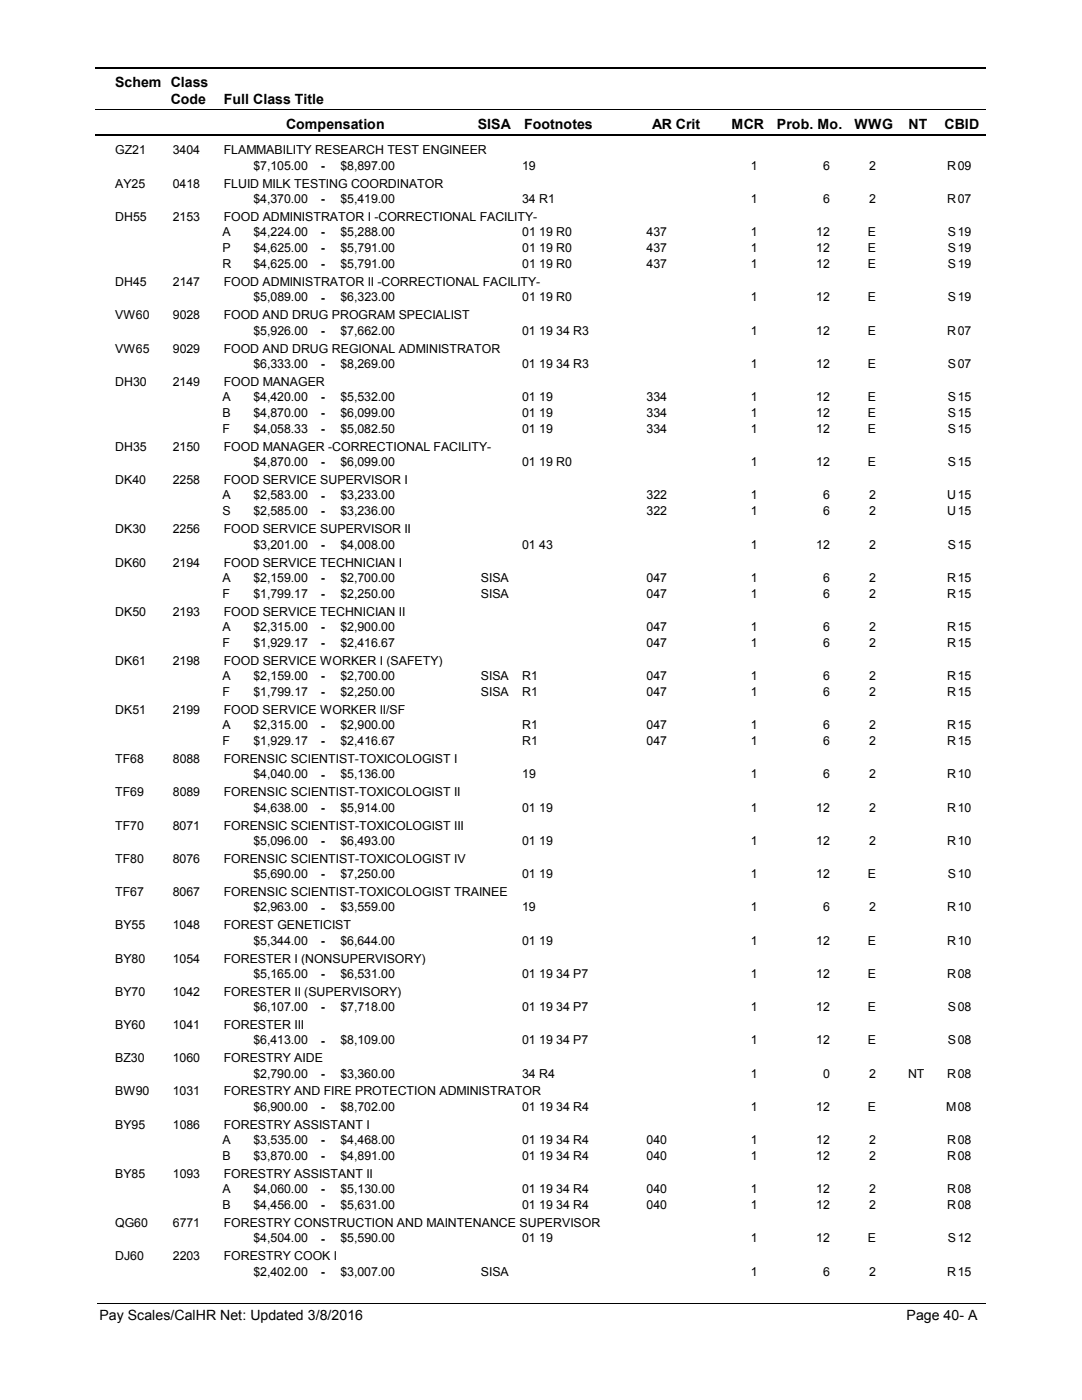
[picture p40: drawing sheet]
<svg xmlns="http://www.w3.org/2000/svg" width="216mm" height="279mm" viewBox="0 0 216 279" stroke-linecap="round" stroke-linejoin="round" font-family="sans-serif">
<defs><g id="words">
<g font-size="2.8">
<text x="23" y="17.3">Schem Class</text>
<text x="34.1" y="20.7">Code</text>
<text x="44.6" y="20.7">Full Class Title</text>
<text x="57.1" y="25.7">Compensation</text>
<text x="95.3" y="25.7">SISA</text>
<text x="104.6" y="25.7">Footnotes</text>
<text x="130.2" y="25.7">AR Crit</text>
<text x="146" y="25.7">MCR</text>
<text x="155.1" y="25.7">Prob. Mo.</text>
<text x="170.5" y="25.7">WWG</text>
<text x="181.3" y="25.7">NT</text>
<text x="188.5" y="25.7">CBID</text>
<text x="19.8" y="263.4">Pay Scales/CalHR Net: Updated 3/8/2016</text>
<text x="180.9" y="263.4">Page 40- A</text>
</g>
<g font-size="2.5">
<text x="23" y="30.8">GZ21</text>
<text x="34.5" y="30.8">3404</text>
<text x="44.7" y="30.8">FLAMMABILITY RESEARCH TEST ENGINEER</text>
<text x="50.6" y="33.9">$7,105.00</text>
<text x="64" y="33.9">-</text>
<text x="67.9" y="33.9">$8,897.00</text>
<text x="104.2" y="33.9">19</text>
<text x="149.8" y="33.9">1</text>
<text x="164.3" y="33.9">6</text>
<text x="173.5" y="33.9">2</text>
<text x="189" y="33.9">R</text>
<text x="191.1" y="33.9">09</text>
<text x="23" y="37.5">AY25</text>
<text x="34.5" y="37.5">0418</text>
<text x="44.7" y="37.5">FLUID MILK TESTING COORDINATOR</text>
<text x="50.6" y="40.5">$4,370.00</text>
<text x="64" y="40.6">-</text>
<text x="67.9" y="40.5">$5,419.00</text>
<text x="104.2" y="40.5">34 R1</text>
<text x="149.8" y="40.5">1</text>
<text x="164.3" y="40.5">6</text>
<text x="173.5" y="40.5">2</text>
<text x="189" y="40.5">R</text>
<text x="191.1" y="40.5">07</text>
<text x="23" y="44.1">DH55</text>
<text x="34.5" y="44.1">2153</text>
<text x="44.4" y="47.2">A</text>
<text x="44.7" y="44.1">FOOD ADMINISTRATOR I -CORRECTIONAL FACILITY-</text>
<text x="50.6" y="47.2">$4,224.00</text>
<text x="64" y="47.2">-</text>
<text x="67.9" y="47.2">$5,288.00</text>
<text x="104.2" y="47.2">01 19 R0</text>
<text x="129" y="47.2">437</text>
<text x="149.8" y="47.2">1</text>
<text x="162.9" y="47.2">12</text>
<text x="173.2" y="47.2">E</text>
<text x="189.2" y="47.2">S</text>
<text x="191.1" y="47.2">19</text>
<text x="44.4" y="50.3">P</text>
<text x="44.4" y="53.5">R</text>
<text x="50.6" y="50.3">$4,625.00</text>
<text x="50.6" y="53.5">$4,625.00</text>
<text x="64" y="50.4">-</text>
<text x="64" y="53.5">-</text>
<text x="67.9" y="50.3">$5,791.00</text>
<text x="67.9" y="53.5">$5,791.00</text>
<text x="104.2" y="50.3">01 19 R0</text>
<text x="104.2" y="53.5">01 19 R0</text>
<text x="129" y="50.3">437</text>
<text x="129" y="53.5">437</text>
<text x="149.8" y="50.3">1</text>
<text x="149.8" y="53.5">1</text>
<text x="162.9" y="50.3">12</text>
<text x="162.9" y="53.5">12</text>
<text x="173.2" y="50.3">E</text>
<text x="173.2" y="53.5">E</text>
<text x="189.2" y="50.3">S</text>
<text x="189.2" y="53.5">S</text>
<text x="191.1" y="50.3">19</text>
<text x="191.1" y="53.5">19</text>
<text x="23" y="57.1">DH45</text>
<text x="34.5" y="57.1">2147</text>
<text x="44.7" y="57.1">FOOD ADMINISTRATOR II -CORRECTIONAL FACILITY-</text>
<text x="23" y="63.7">VW60</text>
<text x="34.5" y="63.7">9028</text>
<text x="44.7" y="63.7">FOOD AND DRUG PROGRAM SPECIALIST</text>
<text x="50.6" y="60.2">$5,089.00</text>
<text x="64" y="60.2">-</text>
<text x="67.9" y="60.2">$6,323.00</text>
<text x="104.2" y="60.2">01 19 R0</text>
<text x="149.8" y="60.2">1</text>
<text x="162.9" y="60.2">12</text>
<text x="173.2" y="60.2">E</text>
<text x="189.2" y="60.2">S</text>
<text x="191.1" y="60.2">19</text>
<text x="23" y="70.4">VW65</text>
<text x="34.5" y="70.4">9029</text>
<text x="44.7" y="70.4">FOOD AND DRUG REGIONAL ADMINISTRATOR</text>
<text x="50.6" y="66.8">$5,926.00</text>
<text x="64" y="66.8">-</text>
<text x="67.9" y="66.8">$7,662.00</text>
<text x="104.2" y="66.8">01 19 34 R3</text>
<text x="149.8" y="66.8">1</text>
<text x="162.9" y="66.8">12</text>
<text x="173.2" y="66.8">E</text>
<text x="189" y="66.8">R</text>
<text x="191.1" y="66.8">07</text>
<text x="23" y="77">DH30</text>
<text x="34.5" y="77">2149</text>
<text x="44.7" y="77">FOOD MANAGER</text>
<text x="50.6" y="73.4">$6,333.00</text>
<text x="64" y="73.4">-</text>
<text x="67.9" y="73.4">$8,269.00</text>
<text x="104.2" y="73.4">01 19 34 R3</text>
<text x="149.8" y="73.4">1</text>
<text x="162.9" y="73.4">12</text>
<text x="173.2" y="73.4">E</text>
<text x="189.2" y="73.4">S</text>
<text x="191.1" y="73.4">07</text>
<text x="44.4" y="80.1">A</text>
<text x="44.4" y="83.2">B</text>
<text x="50.6" y="80.1">$4,420.00</text>
<text x="50.6" y="83.2">$4,870.00</text>
<text x="64" y="80.1">-</text>
<text x="64" y="83.3">-</text>
<text x="67.9" y="80.1">$5,532.00</text>
<text x="67.9" y="83.2">$6,099.00</text>
<text x="104.2" y="80.1">01 19</text>
<text x="104.2" y="83.2">01 19</text>
<text x="129" y="80.1">334</text>
<text x="129" y="83.2">334</text>
<text x="149.8" y="80.1">1</text>
<text x="149.8" y="83.2">1</text>
<text x="162.9" y="80.1">12</text>
<text x="162.9" y="83.2">12</text>
<text x="173.2" y="80.1">E</text>
<text x="173.2" y="83.2">E</text>
<text x="189.2" y="80.1">S</text>
<text x="189.2" y="83.2">S</text>
<text x="191.1" y="80.1">15</text>
<text x="191.1" y="83.2">15</text>
<text x="23" y="90">DH35</text>
<text x="34.5" y="90">2150</text>
<text x="44.4" y="86.4">F</text>
<text x="44.7" y="90">FOOD MANAGER -CORRECTIONAL FACILITY-</text>
<text x="50.6" y="86.4">$4,058.33</text>
<text x="64" y="86.4">-</text>
<text x="67.9" y="86.4">$5,082.50</text>
<text x="104.2" y="86.4">01 19</text>
<text x="129" y="86.4">334</text>
<text x="149.8" y="86.4">1</text>
<text x="162.9" y="86.4">12</text>
<text x="173.2" y="86.4">E</text>
<text x="189.2" y="86.4">S</text>
<text x="191.1" y="86.4">15</text>
<text x="50.6" y="93.1">$4,870.00</text>
<text x="64" y="93.1">-</text>
<text x="67.9" y="93.1">$6,099.00</text>
<text x="104.2" y="93.1">01 19 R0</text>
<text x="149.8" y="93.1">1</text>
<text x="162.9" y="93.1">12</text>
<text x="173.2" y="93.1">E</text>
<text x="189.2" y="93.1">S</text>
<text x="191.1" y="93.1">15</text>
<text x="23" y="96.6">DK40</text>
<text x="34.5" y="96.6">2258</text>
<text x="44.4" y="99.7">A</text>
<text x="44.7" y="96.6">FOOD SERVICE SUPERVISOR I</text>
<text x="50.6" y="99.7">$2,583.00</text>
<text x="64" y="99.7">-</text>
<text x="67.9" y="99.7">$3,233.00</text>
<text x="129" y="99.7">322</text>
<text x="149.8" y="99.7">1</text>
<text x="164.3" y="99.7">6</text>
<text x="173.5" y="99.7">2</text>
<text x="189" y="99.7">U</text>
<text x="191.1" y="99.7">15</text>
<text x="23" y="106.4">DK30</text>
<text x="34.5" y="106.4">2256</text>
<text x="44.4" y="102.8">S</text>
<text x="44.7" y="106.4">FOOD SERVICE SUPERVISOR II</text>
<text x="50.6" y="102.8">$2,585.00</text>
<text x="64" y="102.9">-</text>
<text x="67.9" y="102.8">$3,236.00</text>
<text x="129" y="102.8">322</text>
<text x="149.8" y="102.8">1</text>
<text x="164.3" y="102.8">6</text>
<text x="173.5" y="102.8">2</text>
<text x="189" y="102.8">U</text>
<text x="191.1" y="102.8">15</text>
<text x="23" y="113.1">DK60</text>
<text x="34.5" y="113.1">2194</text>
<text x="44.7" y="113.1">FOOD SERVICE TECHNICIAN I</text>
<text x="50.6" y="109.5">$3,201.00</text>
<text x="64" y="109.5">-</text>
<text x="67.9" y="109.5">$4,008.00</text>
<text x="104.2" y="109.5">01 43</text>
<text x="149.8" y="109.5">1</text>
<text x="162.9" y="109.5">12</text>
<text x="173.5" y="109.5">2</text>
<text x="189.2" y="109.5">S</text>
<text x="191.1" y="109.5">15</text>
<text x="44.4" y="116.1">A</text>
<text x="44.4" y="119.3">F</text>
<text x="50.6" y="116.1">$2,159.00</text>
<text x="50.6" y="119.3">$1,799.17</text>
<text x="64" y="116.2">-</text>
<text x="64" y="119.3">-</text>
<text x="67.9" y="116.1">$2,700.00</text>
<text x="67.9" y="119.3">$2,250.00</text>
<text x="96" y="116.1">SISA</text>
<text x="96" y="119.3">SISA</text>
<text x="129" y="116.1">047</text>
<text x="129" y="119.3">047</text>
<text x="149.8" y="116.1">1</text>
<text x="149.8" y="119.3">1</text>
<text x="164.3" y="116.1">6</text>
<text x="164.3" y="119.3">6</text>
<text x="173.5" y="116.1">2</text>
<text x="173.5" y="119.3">2</text>
<text x="189" y="116.1">R</text>
<text x="189" y="119.3">R</text>
<text x="191.1" y="116.1">15</text>
<text x="191.1" y="119.3">15</text>
<text x="23" y="122.9">DK50</text>
<text x="34.5" y="122.9">2193</text>
<text x="44.4" y="125.9">A</text>
<text x="44.7" y="122.9">FOOD SERVICE TECHNICIAN II</text>
<text x="50.6" y="125.9">$2,315.00</text>
<text x="64" y="126">-</text>
<text x="67.9" y="125.9">$2,900.00</text>
<text x="129" y="125.9">047</text>
<text x="149.8" y="125.9">1</text>
<text x="164.3" y="125.9">6</text>
<text x="173.5" y="125.9">2</text>
<text x="189" y="125.9">R</text>
<text x="191.1" y="125.9">15</text>
<text x="44.4" y="129.1">F</text>
<text x="50.6" y="129.1">$1,929.17</text>
<text x="64" y="129.1">-</text>
<text x="67.9" y="129.1">$2,416.67</text>
<text x="129" y="129.1">047</text>
<text x="149.8" y="129.1">1</text>
<text x="164.3" y="129.1">6</text>
<text x="173.5" y="129.1">2</text>
<text x="189" y="129.1">R</text>
<text x="191.1" y="129.1">15</text>
<text x="23" y="132.7">DK61</text>
<text x="34.5" y="132.7">2198</text>
<text x="44.4" y="135.7">A</text>
<text x="44.7" y="132.7">FOOD SERVICE WORKER I (SAFETY)</text>
<text x="50.6" y="135.7">$2,159.00</text>
<text x="64" y="135.8">-</text>
<text x="67.9" y="135.7">$2,700.00</text>
<text x="96" y="135.7">SISA</text>
<text x="104.2" y="135.7">R1</text>
<text x="129" y="135.7">047</text>
<text x="149.8" y="135.7">1</text>
<text x="164.3" y="135.7">6</text>
<text x="173.5" y="135.7">2</text>
<text x="189" y="135.7">R</text>
<text x="191.1" y="135.7">15</text>
<text x="23" y="142.5">DK51</text>
<text x="34.5" y="142.5">2199</text>
<text x="44.4" y="138.9">F</text>
<text x="44.7" y="142.5">FOOD SERVICE WORKER II/SF</text>
<text x="50.6" y="138.9">$1,799.17</text>
<text x="64" y="139">-</text>
<text x="67.9" y="138.9">$2,250.00</text>
<text x="96" y="138.9">SISA</text>
<text x="104.2" y="138.9">R1</text>
<text x="129" y="138.9">047</text>
<text x="149.8" y="138.9">1</text>
<text x="164.3" y="138.9">6</text>
<text x="173.5" y="138.9">2</text>
<text x="189" y="138.9">R</text>
<text x="191.1" y="138.9">15</text>
<text x="44.4" y="145.6">A</text>
<text x="44.4" y="148.7">F</text>
<text x="50.6" y="145.6">$2,315.00</text>
<text x="50.6" y="148.7">$1,929.17</text>
<text x="64" y="145.6">-</text>
<text x="64" y="148.8">-</text>
<text x="67.9" y="145.6">$2,900.00</text>
<text x="67.9" y="148.7">$2,416.67</text>
<text x="104.2" y="145.6">R1</text>
<text x="104.2" y="148.7">R1</text>
<text x="129" y="145.6">047</text>
<text x="129" y="148.7">047</text>
<text x="149.8" y="145.6">1</text>
<text x="149.8" y="148.7">1</text>
<text x="164.3" y="145.6">6</text>
<text x="164.3" y="148.7">6</text>
<text x="173.5" y="145.6">2</text>
<text x="173.5" y="148.7">2</text>
<text x="189" y="145.6">R</text>
<text x="189" y="148.7">R</text>
<text x="191.1" y="145.6">15</text>
<text x="191.1" y="148.7">15</text>
<text x="23" y="152.3">TF68</text>
<text x="34.5" y="152.3">8088</text>
<text x="44.7" y="152.3">FORENSIC SCIENTIST-TOXICOLOGIST I</text>
<text x="50.6" y="155.3">$4,040.00</text>
<text x="64" y="155.4">-</text>
<text x="67.9" y="155.3">$5,136.00</text>
<text x="104.2" y="155.3">19</text>
<text x="149.8" y="155.3">1</text>
<text x="164.3" y="155.3">6</text>
<text x="173.5" y="155.3">2</text>
<text x="189" y="155.3">R</text>
<text x="191.1" y="155.3">10</text>
<text x="23" y="158.9">TF69</text>
<text x="34.5" y="158.9">8089</text>
<text x="44.7" y="158.9">FORENSIC SCIENTIST-TOXICOLOGIST II</text>
<text x="50.6" y="162">$4,638.00</text>
<text x="67.9" y="162">$5,914.00</text>
<text x="104.2" y="162">01 19</text>
<text x="149.8" y="162">1</text>
<text x="162.9" y="162">12</text>
<text x="173.5" y="162">2</text>
<text x="189" y="162">R</text>
<text x="191.1" y="162">10</text>
<text x="23" y="165.6">TF70</text>
<text x="34.5" y="165.6">8071</text>
<text x="44.7" y="165.6">FORENSIC SCIENTIST-TOXICOLOGIST III</text>
<text x="64" y="162">-</text>
<text x="23" y="172.2">TF80</text>
<text x="34.5" y="172.2">8076</text>
<text x="44.7" y="172.2">FORENSIC SCIENTIST-TOXICOLOGIST IV</text>
<text x="50.6" y="168.6">$5,096.00</text>
<text x="64" y="168.7">-</text>
<text x="67.9" y="168.6">$6,493.00</text>
<text x="104.2" y="168.6">01 19</text>
<text x="149.8" y="168.6">1</text>
<text x="162.9" y="168.6">12</text>
<text x="173.5" y="168.6">2</text>
<text x="189" y="168.6">R</text>
<text x="191.1" y="168.6">10</text>
<text x="23" y="178.8">TF67</text>
<text x="34.5" y="178.8">8067</text>
<text x="44.7" y="178.8">FORENSIC SCIENTIST-TOXICOLOGIST TRAINEE</text>
<text x="50.6" y="175.2">$5,690.00</text>
<text x="64" y="175.3">-</text>
<text x="67.9" y="175.2">$7,250.00</text>
<text x="104.2" y="175.2">01 19</text>
<text x="149.8" y="175.2">1</text>
<text x="162.9" y="175.2">12</text>
<text x="173.2" y="175.2">E</text>
<text x="189.2" y="175.2">S</text>
<text x="191.1" y="175.2">10</text>
<text x="23" y="185.5">BY55</text>
<text x="34.5" y="185.5">1048</text>
<text x="44.7" y="185.5">FOREST GENETICIST</text>
<text x="50.6" y="181.9">$2,963.00</text>
<text x="64" y="181.9">-</text>
<text x="67.9" y="181.9">$3,559.00</text>
<text x="104.2" y="181.9">19</text>
<text x="149.8" y="181.9">1</text>
<text x="164.3" y="181.9">6</text>
<text x="173.5" y="181.9">2</text>
<text x="189" y="181.9">R</text>
<text x="191.1" y="181.9">10</text>
<text x="50.6" y="188.6">$5,344.00</text>
<text x="64" y="188.6">-</text>
<text x="67.9" y="188.6">$6,644.00</text>
<text x="104.2" y="188.6">01 19</text>
<text x="149.8" y="188.6">1</text>
<text x="162.9" y="188.6">12</text>
<text x="173.2" y="188.6">E</text>
<text x="189" y="188.6">R</text>
<text x="191.1" y="188.6">10</text>
<text x="23" y="192.1">BY80</text>
<text x="34.5" y="192.1">1054</text>
<text x="44.7" y="192.1">FORESTER I (NONSUPERVISORY)</text>
<text x="50.6" y="195.2">$5,165.00</text>
<text x="64" y="195.2">-</text>
<text x="67.9" y="195.2">$6,531.00</text>
<text x="104.2" y="195.2">01 19 34 P7</text>
<text x="149.8" y="195.2">1</text>
<text x="162.9" y="195.2">12</text>
<text x="173.2" y="195.2">E</text>
<text x="189" y="195.2">R</text>
<text x="191.1" y="195.2">08</text>
<text x="23" y="198.7">BY70</text>
<text x="34.5" y="198.7">1042</text>
<text x="44.7" y="198.7">FORESTER II (SUPERVISORY)</text>
<text x="50.6" y="201.8">$6,107.00</text>
<text x="64" y="201.8">-</text>
<text x="67.9" y="201.8">$7,718.00</text>
<text x="104.2" y="201.8">01 19 34 P7</text>
<text x="149.8" y="201.8">1</text>
<text x="162.9" y="201.8">12</text>
<text x="173.2" y="201.8">E</text>
<text x="189.2" y="201.8">S</text>
<text x="191.1" y="201.8">08</text>
<text x="23" y="205.4">BY60</text>
<text x="34.5" y="205.4">1041</text>
<text x="44.7" y="205.4">FORESTER III</text>
<text x="50.6" y="208.5">$6,413.00</text>
<text x="64" y="208.5">-</text>
<text x="67.9" y="208.5">$8,109.00</text>
<text x="104.2" y="208.5">01 19 34 P7</text>
<text x="149.8" y="208.5">1</text>
<text x="162.9" y="208.5">12</text>
<text x="173.2" y="208.5">E</text>
<text x="189.2" y="208.5">S</text>
<text x="191.1" y="208.5">08</text>
<text x="23" y="212">BZ30</text>
<text x="34.5" y="212">1060</text>
<text x="44.7" y="212">FORESTRY AIDE</text>
<text x="50.6" y="215.1">$2,790.00</text>
<text x="64" y="215.1">-</text>
<text x="67.9" y="215.1">$3,360.00</text>
<text x="104.2" y="215.1">34 R4</text>
<text x="149.8" y="215.1">1</text>
<text x="164.3" y="215.1">0</text>
<text x="173.5" y="215.1">2</text>
<text x="181.2" y="215.1">NT</text>
<text x="189" y="215.1">R</text>
<text x="191.1" y="215.1">08</text>
<text x="23" y="218.6">BW90</text>
<text x="34.5" y="218.6">1031</text>
<text x="44.7" y="218.6">FORESTRY AND FIRE PROTECTION ADMINISTRATOR</text>
<text x="50.6" y="221.7">$6,900.00</text>
<text x="64" y="221.7">-</text>
<text x="67.9" y="221.7">$8,702.00</text>
<text x="104.2" y="221.7">01 19 34 R4</text>
<text x="149.8" y="221.7">1</text>
<text x="162.9" y="221.7">12</text>
<text x="173.2" y="221.7">E</text>
<text x="188.8" y="221.7">M</text>
<text x="191.1" y="221.7">08</text>
<text x="23" y="225.3">BY95</text>
<text x="34.5" y="225.3">1086</text>
<text x="44.7" y="225.3">FORESTRY ASSISTANT I</text>
<text x="44.4" y="228.4">A</text>
<text x="44.4" y="231.5">B</text>
<text x="50.6" y="228.4">$3,535.00</text>
<text x="50.6" y="231.5">$3,870.00</text>
<text x="64" y="228.4">-</text>
<text x="64" y="231.6">-</text>
<text x="67.9" y="228.4">$4,468.00</text>
<text x="67.9" y="231.5">$4,891.00</text>
<text x="104.2" y="228.4">01 19 34 R4</text>
<text x="104.2" y="231.5">01 19 34 R4</text>
<text x="129" y="228.4">040</text>
<text x="129" y="231.5">040</text>
<text x="149.8" y="228.4">1</text>
<text x="149.8" y="231.5">1</text>
<text x="162.9" y="228.4">12</text>
<text x="162.9" y="231.5">12</text>
<text x="173.5" y="228.4">2</text>
<text x="173.5" y="231.5">2</text>
<text x="189" y="228.4">R</text>
<text x="189" y="231.5">R</text>
<text x="191.1" y="228.4">08</text>
<text x="191.1" y="231.5">08</text>
<text x="23" y="235.1">BY85</text>
<text x="34.5" y="235.1">1093</text>
<text x="44.4" y="238.1">A</text>
<text x="44.7" y="235.1">FORESTRY ASSISTANT II</text>
<text x="50.6" y="238.1">$4,060.00</text>
<text x="64" y="238.2">-</text>
<text x="67.9" y="238.1">$5,130.00</text>
<text x="104.2" y="238.1">01 19 34 R4</text>
<text x="129" y="238.1">040</text>
<text x="149.8" y="238.1">1</text>
<text x="162.9" y="238.1">12</text>
<text x="173.5" y="238.1">2</text>
<text x="189" y="238.1">R</text>
<text x="191.1" y="238.1">08</text>
<text x="23" y="244.9">QG60</text>
<text x="34.5" y="244.9">6771</text>
<text x="44.4" y="241.3">B</text>
<text x="44.7" y="244.9">FORESTRY CONSTRUCTION AND MAINTENANCE SUPERVISOR</text>
<text x="50.6" y="241.3">$4,456.00</text>
<text x="64" y="241.3">-</text>
<text x="67.9" y="241.3">$5,631.00</text>
<text x="104.2" y="241.3">01 19 34 R4</text>
<text x="129" y="241.3">040</text>
<text x="149.8" y="241.3">1</text>
<text x="162.9" y="241.3">12</text>
<text x="173.5" y="241.3">2</text>
<text x="189" y="241.3">R</text>
<text x="191.1" y="241.3">08</text>
<text x="23" y="251.5">DJ60</text>
<text x="34.5" y="251.5">2203</text>
<text x="44.7" y="251.5">FORESTRY COOK I</text>
<text x="50.6" y="248">$4,504.00</text>
<text x="64" y="248">-</text>
<text x="67.9" y="248">$5,590.00</text>
<text x="104.2" y="248">01 19</text>
<text x="149.8" y="248">1</text>
<text x="162.9" y="248">12</text>
<text x="173.2" y="248">E</text>
<text x="189.2" y="248">S</text>
<text x="191.1" y="248">12</text>
<text x="50.6" y="254.6">$2,402.00</text>
<text x="64" y="254.7">-</text>
<text x="67.9" y="254.6">$3,007.00</text>
<text x="96" y="254.6">SISA</text>
<text x="149.8" y="254.6">1</text>
<text x="164.3" y="254.6">6</text>
<text x="173.5" y="254.6">2</text>
<text x="189" y="254.6">R</text>
<text x="191.1" y="254.6">15</text>
</g>
</g></defs>
<path d="M19 13.5h177.7M19 27h177.7" fill="none" stroke="#000" stroke-width=".36"/>
<path d="M19 21.9h177.7" fill="none" stroke="#000" stroke-width=".2"/>
<g fill="#fff">
<path d="M46.8 31.3h16.3v3h-16.3z" fill-rule="evenodd"/>
<path d="M190.8 31.3h4.1v3h-4.1z" fill-rule="evenodd"/>
<path d="M46.8 37.9h16.3v3h-16.3z" fill-rule="evenodd"/>
<path d="M190.8 37.9h4.1v3h-4.1z" fill-rule="evenodd"/>
<path d="M46.8 44.5h16.3v3h-16.3z" fill-rule="evenodd"/>
<path d="M190.8 44.5h4.1v3h-4.1z" fill-rule="evenodd"/>
<path d="M46.8 47.7h16.3v3h-16.3z" fill-rule="evenodd"/>
<path d="M190.8 47.7h4.1v3h-4.1z" fill-rule="evenodd"/>
<path d="M46.8 50.9h16.3v3h-16.3z" fill-rule="evenodd"/>
<path d="M190.8 50.9h4.1v3h-4.1z" fill-rule="evenodd"/>
<path d="M46.8 57.5h16.3v3h-16.3z" fill-rule="evenodd"/>
<path d="M190.8 57.5h4.1v3h-4.1z" fill-rule="evenodd"/>
<path d="M46.8 64.2h16.3v3h-16.3z" fill-rule="evenodd"/>
<path d="M190.8 64.2h4.1v3h-4.1z" fill-rule="evenodd"/>
<path d="M46.8 70.8h16.3v3h-16.3z" fill-rule="evenodd"/>
<path d="M190.8 70.8h4.1v3h-4.1z" fill-rule="evenodd"/>
<path d="M46.8 77.4h16.3v3h-16.3z" fill-rule="evenodd"/>
<path d="M190.8 77.4h4.1v3h-4.1z" fill-rule="evenodd"/>
<path d="M46.8 80.6h16.3v3h-16.3z" fill-rule="evenodd"/>
<path d="M190.8 80.6h4.1v3h-4.1z" fill-rule="evenodd"/>
<path d="M46.8 83.8h16.3v3h-16.3z" fill-rule="evenodd"/>
<path d="M190.8 83.8h4.1v3h-4.1z" fill-rule="evenodd"/>
<path d="M46.8 90.4h16.3v3h-16.3z" fill-rule="evenodd"/>
<path d="M190.8 90.4h4.1v3h-4.1z" fill-rule="evenodd"/>
<path d="M46.8 97h16.3v3h-16.3z" fill-rule="evenodd"/>
<path d="M190.8 97h4.1v3h-4.1z" fill-rule="evenodd"/>
<path d="M46.8 100.2h16.3v3h-16.3z" fill-rule="evenodd"/>
<path d="M190.8 100.2h4.1v3h-4.1z" fill-rule="evenodd"/>
<path d="M46.8 106.9h16.3v3h-16.3z" fill-rule="evenodd"/>
<path d="M190.8 106.9h4.1v3h-4.1z" fill-rule="evenodd"/>
<path d="M46.8 113.5h16.3v3h-16.3z" fill-rule="evenodd"/>
<path d="M190.8 113.5h4.1v3h-4.1z" fill-rule="evenodd"/>
<path d="M46.8 116.7h16.3v3h-16.3z" fill-rule="evenodd"/>
<path d="M190.8 116.7h4.1v3h-4.1z" fill-rule="evenodd"/>
<path d="M46.8 123.3h16.3v3h-16.3z" fill-rule="evenodd"/>
<path d="M190.8 123.3h4.1v3h-4.1z" fill-rule="evenodd"/>
<path d="M46.8 126.5h16.3v3h-16.3z" fill-rule="evenodd"/>
<path d="M190.8 126.5h4.1v3h-4.1z" fill-rule="evenodd"/>
<path d="M46.8 133.1h16.3v3h-16.3z" fill-rule="evenodd"/>
<path d="M190.8 133.1h4.1v3h-4.1z" fill-rule="evenodd"/>
<path d="M46.8 136.3h16.3v3h-16.3z" fill-rule="evenodd"/>
<path d="M190.8 136.3h4.1v3h-4.1z" fill-rule="evenodd"/>
<path d="M46.8 143h16.3v2.9h-16.3z" fill-rule="evenodd"/>
<path d="M190.8 143h4.1v2.9h-4.1z" fill-rule="evenodd"/>
<path d="M46.8 146.1h16.3v3h-16.3z" fill-rule="evenodd"/>
<path d="M190.8 146.1h4.1v3h-4.1z" fill-rule="evenodd"/>
<path d="M46.8 152.7h16.3v3h-16.3z" fill-rule="evenodd"/>
<path d="M190.8 152.7h4.1v3h-4.1z" fill-rule="evenodd"/>
<path d="M46.8 159.4h16.3v3h-16.3z" fill-rule="evenodd"/>
<path d="M190.8 159.4h4.1v3h-4.1z" fill-rule="evenodd"/>
<path d="M46.8 166h16.3v3h-16.3z" fill-rule="evenodd"/>
<path d="M190.8 166h4.1v3h-4.1z" fill-rule="evenodd"/>
<path d="M46.8 172.6h16.3v3h-16.3z" fill-rule="evenodd"/>
<path d="M190.8 172.6h4.1v3h-4.1z" fill-rule="evenodd"/>
<path d="M46.8 179.3h16.3v3h-16.3z" fill-rule="evenodd"/>
<path d="M190.8 179.3h4.1v3h-4.1z" fill-rule="evenodd"/>
<path d="M46.8 185.9h16.3v3h-16.3z" fill-rule="evenodd"/>
<path d="M190.8 185.9h4.1v3h-4.1z" fill-rule="evenodd"/>
<path d="M46.8 192.5h16.3v3h-16.3z" fill-rule="evenodd"/>
<path d="M190.8 192.5h4.1v3h-4.1z" fill-rule="evenodd"/>
<path d="M46.8 199.2h16.3v3h-16.3z" fill-rule="evenodd"/>
<path d="M190.8 199.2h4.1v3h-4.1z" fill-rule="evenodd"/>
<path d="M46.8 205.8h16.3v3h-16.3z" fill-rule="evenodd"/>
<path d="M190.8 205.8h4.1v3h-4.1z" fill-rule="evenodd"/>
<path d="M46.8 212.5h16.3v2.9h-16.3z" fill-rule="evenodd"/>
<path d="M190.8 212.5h4.1v2.9h-4.1z" fill-rule="evenodd"/>
<path d="M46.8 219.1h16.3v3h-16.3z" fill-rule="evenodd"/>
<path d="M190.8 219.1h4.1v3h-4.1z" fill-rule="evenodd"/>
<path d="M46.8 225.7h16.3v3h-16.3z" fill-rule="evenodd"/>
<path d="M190.8 225.7h4.1v3h-4.1z" fill-rule="evenodd"/>
<path d="M46.8 228.9h16.3v3h-16.3z" fill-rule="evenodd"/>
<path d="M190.8 228.9h4.1v3h-4.1z" fill-rule="evenodd"/>
<path d="M46.8 235.5h16.3v3h-16.3z" fill-rule="evenodd"/>
<path d="M190.8 235.5h4.1v3h-4.1z" fill-rule="evenodd"/>
<path d="M46.8 238.7h16.3v3h-16.3z" fill-rule="evenodd"/>
<path d="M190.8 238.7h4.1v3h-4.1z" fill-rule="evenodd"/>
<path d="M46.8 245.4h16.3v2.9h-16.3z" fill-rule="evenodd"/>
<path d="M190.8 245.4h4.1v2.9h-4.1z" fill-rule="evenodd"/>
<path d="M46.8 252h16.3v3h-16.3z" fill-rule="evenodd"/>
<path d="M190.8 252h4.1v3h-4.1z" fill-rule="evenodd"/>
</g>
<path d="M19.5 260.1h177.2" fill="none" stroke="#000" stroke-width=".2"/>
<use href="#words"/>
</svg>
